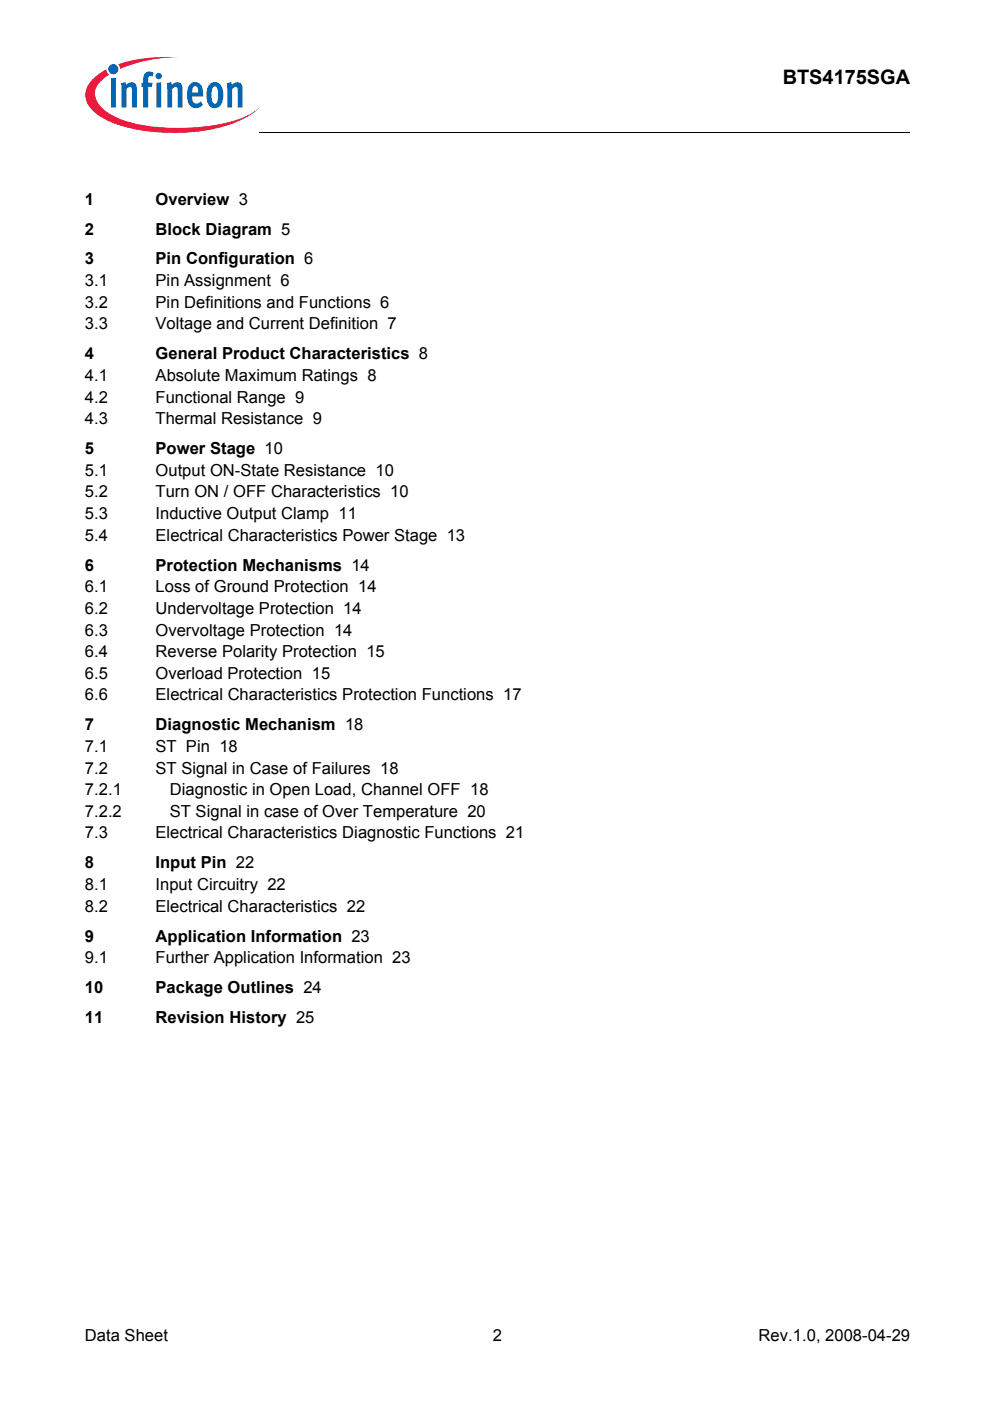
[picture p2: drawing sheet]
<svg xmlns="http://www.w3.org/2000/svg" width="210mm" height="297mm" viewBox="0 0 210 297" stroke-linecap="round" stroke-linejoin="round" font-family="sans-serif">
<defs><g id="words">
<text font-size="4.2" x="165.9" y="17.8">BTS4175SGA</text>
<g font-size="3.5">
<text x="18" y="43.4">1</text>
<text x="33" y="43.4">Overview 3</text>
<text x="18" y="49.7">2</text>
<text x="33" y="49.7">Block Diagram 5</text>
<text x="18" y="56.1">3</text>
<text x="33" y="56.1">Pin Configuration 6</text>
<text x="18" y="60.6">3.1</text>
<text x="18" y="65.2">3.2</text>
<text x="33" y="65.2">Pin Definitions and Functions 6</text>
<text x="33" y="60.6">Pin Assignment 6</text>
<text x="18" y="69.8">3.3</text>
<text x="33" y="69.8">Voltage and Current Definition 7</text>
<text x="18" y="76.2">4</text>
<text x="33" y="76.2">General Product Characteristics 8</text>
<text x="18" y="80.8">4.1</text>
<text x="33" y="80.8">Absolute Maximum Ratings 8</text>
<text x="18" y="85.3">4.2</text>
<text x="18" y="89.9">4.3</text>
<text x="33" y="89.9">Thermal Resistance 9</text>
<text x="33" y="85.3">Functional Range 9</text>
<text x="18" y="96.3">5</text>
<text x="18" y="100.9">5.1</text>
<text x="33" y="96.3">Power Stage 10</text>
<text x="33" y="100.9">Output ON-State Resistance 10</text>
<text x="18" y="105.5">5.2</text>
<text x="33" y="105.5">Turn ON / OFF Characteristics 10</text>
<text x="18" y="110">5.3</text>
<text x="33" y="110">Inductive Output Clamp 11</text>
<text x="18" y="114.6">5.4</text>
<text x="33" y="114.6">Electrical Characteristics Power Stage 13</text>
<text x="18" y="121">6</text>
<text x="18" y="125.6">6.1</text>
<text x="33" y="121">Protection Mechanisms 14</text>
<text x="33" y="125.6">Loss of Ground Protection 14</text>
<text x="18" y="130.2">6.2</text>
<text x="33" y="130.2">Undervoltage Protection 14</text>
<text x="18" y="134.7">6.3</text>
<text x="33" y="134.7">Overvoltage Protection 14</text>
<text x="18" y="139.3">6.4</text>
<text x="18" y="143.9">6.5</text>
<text x="33" y="139.3">Reverse Polarity Protection 15</text>
<text x="33" y="143.9">Overload Protection 15</text>
<text x="18" y="148.5">6.6</text>
<text x="33" y="148.5">Electrical Characteristics Protection Functions 17</text>
<text x="18" y="154.9">7</text>
<text x="33" y="154.9">Diagnostic Mechanism 18</text>
<text x="18" y="159.4">7.1</text>
<text x="33" y="159.4">ST Pin 18</text>
<text x="18" y="164">7.2</text>
<text x="33" y="164">ST Signal in Case of Failures 18</text>
<text x="18" y="168.6">7.2.1</text>
<text x="18" y="173.2">7.2.2</text>
<text x="36" y="173.2">ST Signal in case of Over Temperature 20</text>
<text x="36" y="168.6">Diagnostic in Open Load, Channel OFF 18</text>
<text x="18" y="177.8">7.3</text>
<text x="33" y="177.8">Electrical Characteristics Diagnostic Functions 21</text>
<text x="18" y="184.1">8</text>
<text x="33" y="184.1">Input Pin 22</text>
<text x="18" y="188.7">8.1</text>
<text x="33" y="188.7">Input Circuitry 22</text>
<text x="18" y="193.3">8.2</text>
<text x="33" y="193.3">Electrical Characteristics 22</text>
<text x="18" y="199.6">9</text>
<text x="33" y="199.6">Application Information 23</text>
<text x="18" y="204.2">9.1</text>
<text x="33" y="204.2">Further Application Information 23</text>
<text x="18" y="210.6">10</text>
<text x="33" y="210.6">Package Outlines 24</text>
<text x="18" y="216.9">11</text>
<text x="33" y="216.9">Revision History 25</text>
<text x="18" y="284.4">Data Sheet</text>
<text x="104.5" y="284.4">2</text>
<text x="160.8" y="284.4">Rev.1.0, 2008-04-29</text>
</g>
</g></defs>
<circle cx="24" cy="14.7" r="1.08" fill="#0166b3"/>
<g fill="#ed1a40">
<path d="M25 13.6l.8-.2a32.4 32.4 0 0 1 12-1.3 31.9 31.9 0 0 0-11.7 2.3l-.6 .2z"/>
<path d="M19.5 16.9a11.1 11.1 0 0 1 3.1-2.2l.1 .6 .4 .5a4.9 4.9 0 0 0-3 4.3 6.3 6.3 0 0 0 3.9 4.4 31.8 31.8 0 0 0 15.4 2.6 31.6 31.6 0 0 0 13.9-3l1.6-1.2a19.6 19.6 0 0 1-10.3 4.6 41.9 41.9 0 0 1-20.4-1.3 10.1 10.1 0 0 1-5.7-4.3 4.2 4.2 0 0 1 1-5z"/>
</g>
<g fill="#0166b3">
<path d="M23.5 16.6l1.1-.1v6.3h-1.1z"/>
<path d="M25.6 17.7l1-.3 .1 .6a1.21 1.21 0 0 1 1.5-.5 1.21 1.21 0 0 1 .8 1.3v4h-1l-.1-4.1a.41 .41 0 0 0-.6-.2l-.5 .4v3.9h-1z"/>
<path d="M30.9 15.4l.7-.2 .8 .1 .2 .2-.3 .7h-.1a.47 .47 0 0 0-.7 .2l-.1 1.1h1l-.2 .9h-.8v4.4h-1v-4.4h-.4v-.9h.4v-.7a1.75 1.75 0 0 1 .5-1.4z"/>
<path d="M35.3 17.7l1-.3 .1 .6a1.21 1.21 0 0 1 1.5-.5 1.21 1.21 0 0 1 .8 1.3v4h-1l-.1-4.1a.41 .41 0 0 0-.6-.2l-.5 .4v3.9h-1z"/>
<path d="M48.1 17.7l.9-.3 .1 .6a1.21 1.21 0 0 1 1.5-.5 1.21 1.21 0 0 1 .8 1.3v4h-1v-4.1a.41 .41 0 0 0-.7-.2l-.5 .4v3.9h-1z"/>
<path d="M33 16.1a.67 .67 0 0 1 1.3 0 .67 .67 0 0 1-1.3 0zM33.1 17.6l1.1-.2v5.4h-1.1z"/>
<path d="M40.4 17.8a1.58 1.58 0 0 1 1.7-.2 1.58 1.58 0 0 1 .9 1.5l.1 1.4h-2.4a1.08 1.08 0 0 0 .3 1.1 1.08 1.08 0 0 0 1.1 .2l.5-.3 .4 .7a1.87 1.87 0 0 1-2.2 .6 1.87 1.87 0 0 1-1.1-1.9v-1.7l.3-.8zM41 18.5l-.3 1.1h1.3v-.7a.58 .58 0 0 0-.4-.6 .58 .58 0 0 0-.6 .2z"/>
<path d="M44.6 17.7a1.75 1.75 0 0 1 1.9 0 1.75 1.75 0 0 1 .8 1.7v1.3a1.95 1.95 0 0 1-2.3 2.1 2.91 2.91 0 0 1-1.2-3.2 2.77 2.77 0 0 1 .8-1.9zM45.2 18.5a4.3 4.3 0 0 0 0 3.4l.4 .1a1.53 1.53 0 0 0 .6-1.9v-.4a1.18 1.18 0 0 0-.7-1.4z"/>
</g>
<path d="M18 29h46v5h-46z" fill="#fff"/>
<path d="M55 28v.1z" fill="#000"/>
<path d="M55 28h137.9" fill="none" stroke="#000" stroke-width=".21"/>
<use href="#words"/>
</svg>
